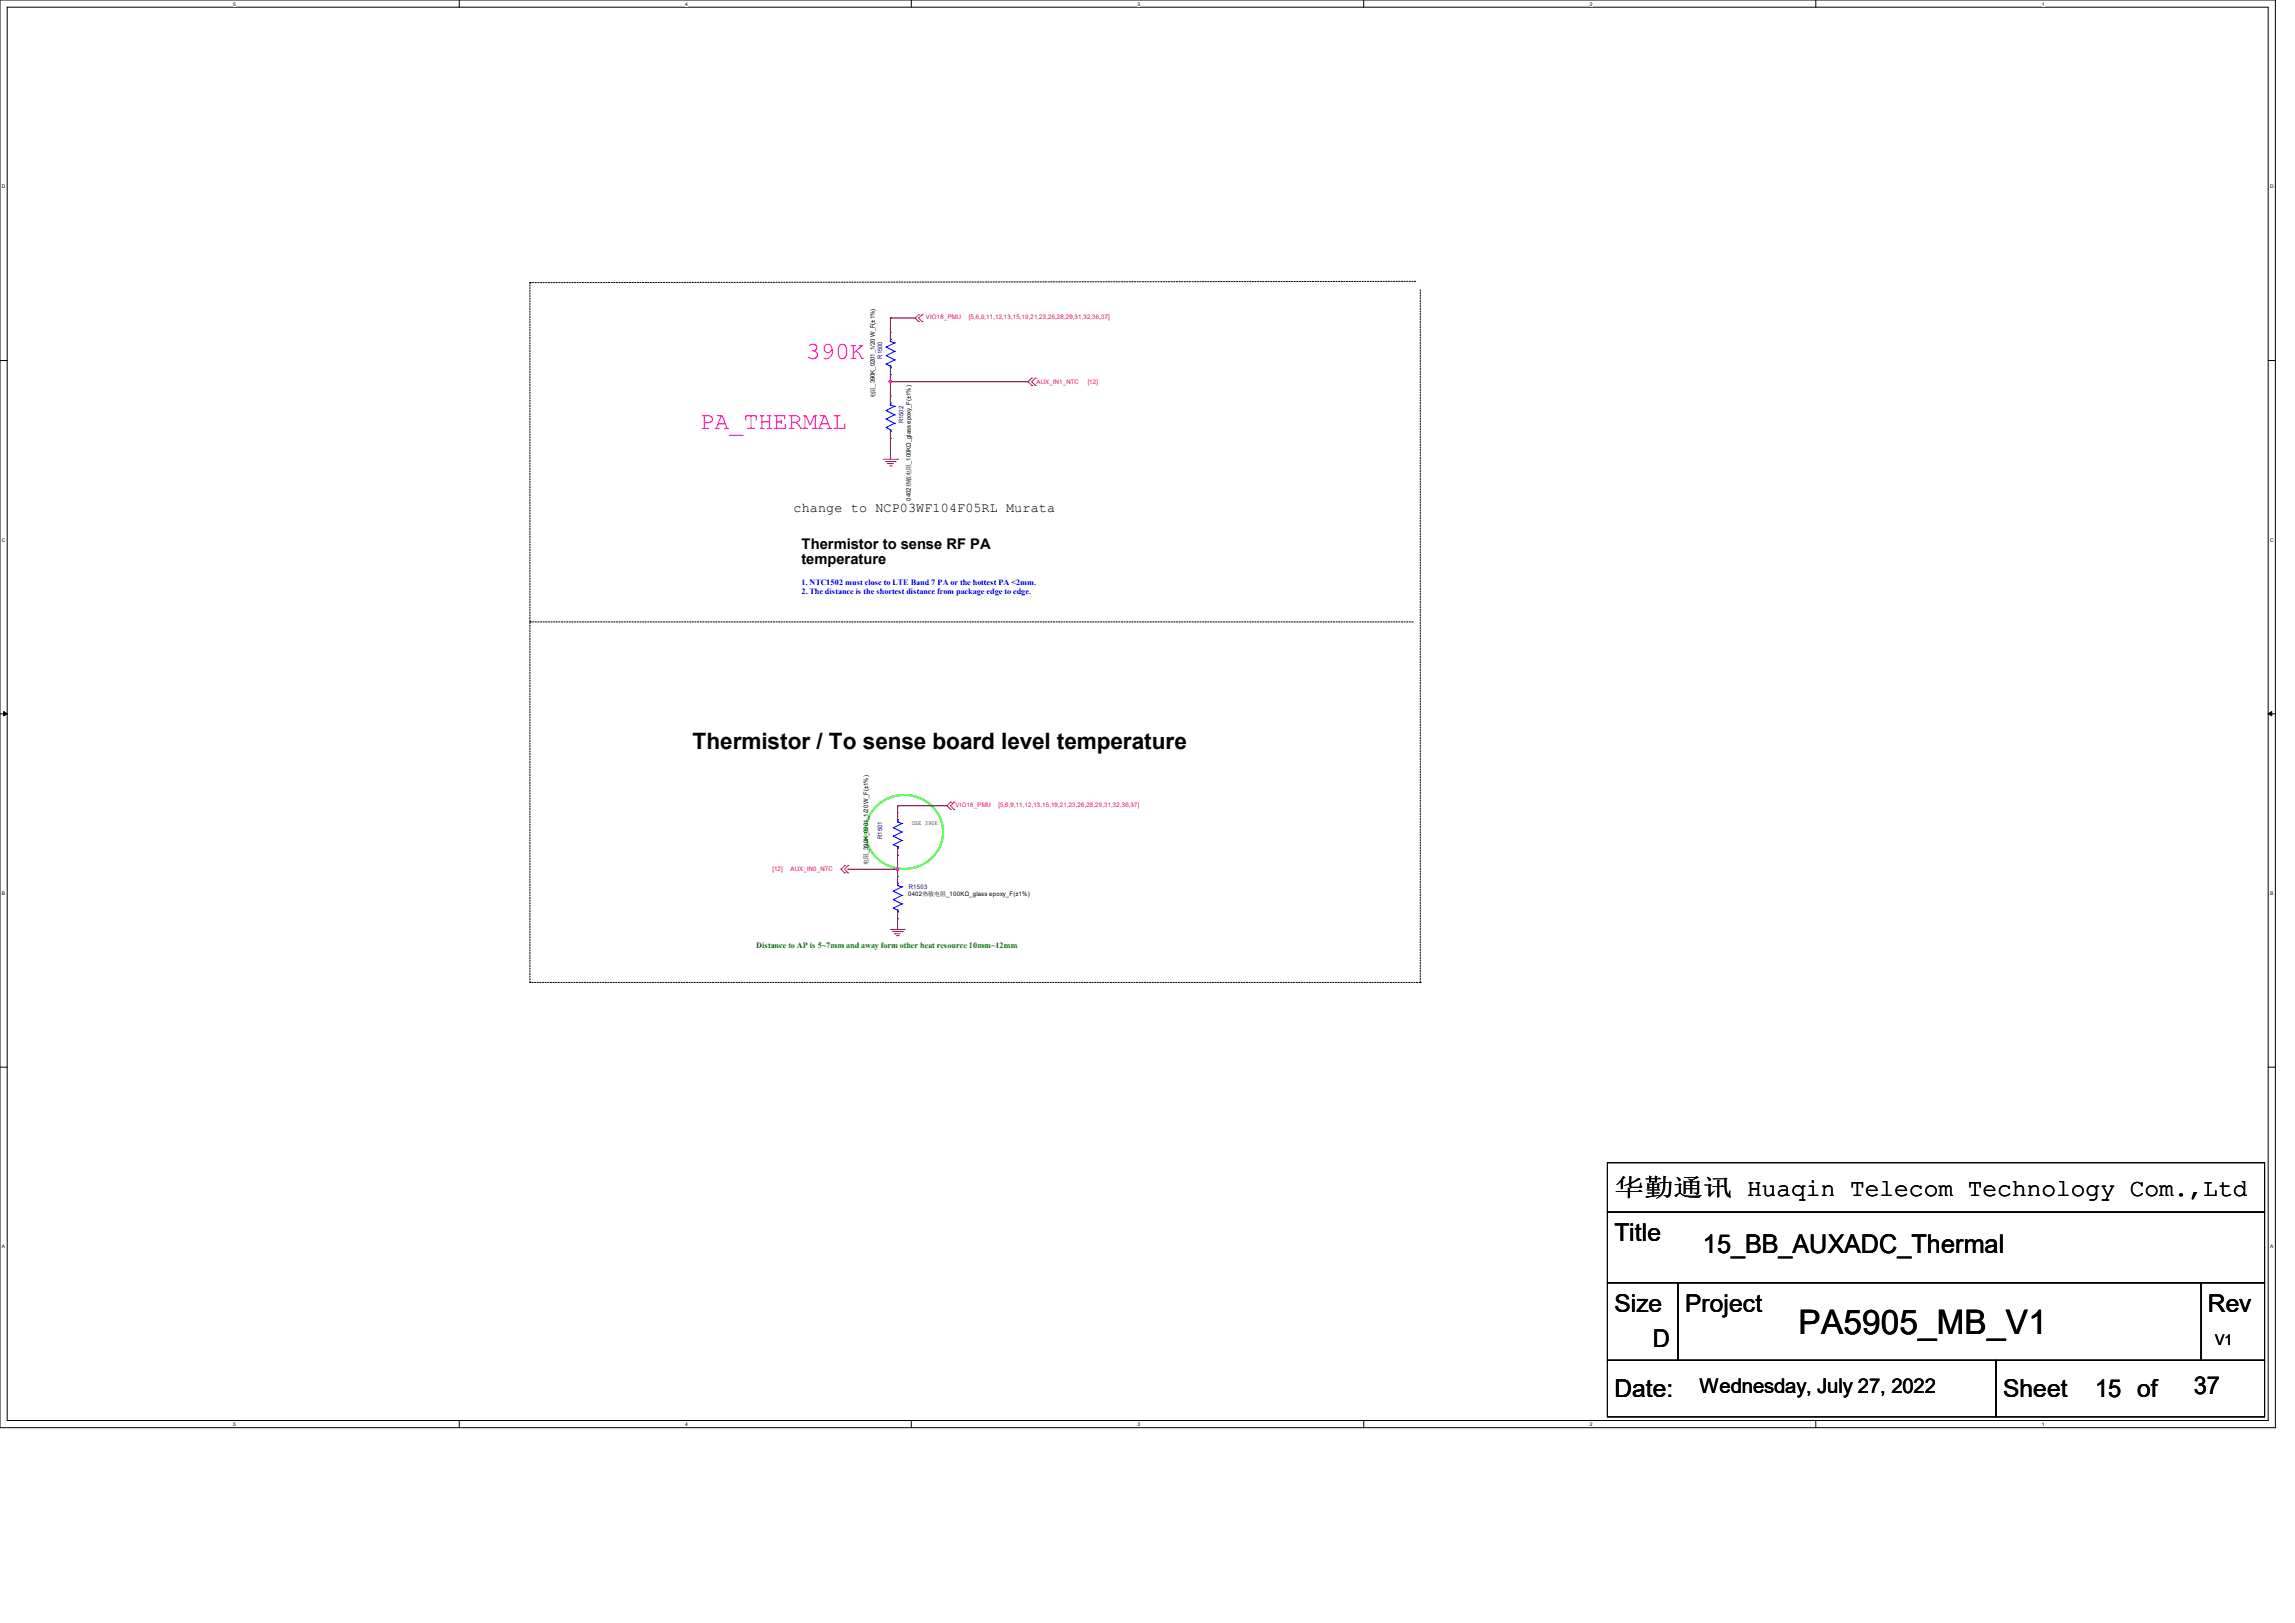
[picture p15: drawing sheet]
<svg xmlns="http://www.w3.org/2000/svg" width="297mm" height="210mm" viewBox="0 0 297 210" stroke-linecap="round" stroke-linejoin="round" font-family="sans-serif">
<defs><g id="words">
<text font-size="4.4" x="232.7" y="172.6">PA5905_MB_V1</text>
<text font-size="3.3" x="220.4" y="162.1">15_BB_AUXADC_Thermal</text>
<g font-size="3.2" fill="#f0f">
<text x="104.3" y="46.4">390K</text>
<text x="90.6" y="55.5">PA_THERMAL</text>
</g>
<g font-size="3.2">
<text x="209" y="154.8">华勤通讯 Huaqin Telecom Technology Com.,Ltd</text>
<text x="209" y="160.6">Title</text>
<text x="209" y="169.7">Size</text>
<text x="218.1" y="169.7">Project</text>
<text x="285.7" y="169.7">Rev</text>
<text x="213.9" y="174.3">D</text>
<text x="209" y="180.7">Date:</text>
<text x="259.3" y="180.7">Sheet</text>
<text x="271.1" y="180.7">15 of</text>
<text x="283.9" y="180.4">37</text>
</g>
<text font-size="2.9" x="89.6" y="96.9">Thermistor / To sense board level temperature</text>
<text font-size="2.6" x="219.9" y="180.3">Wednesday, July 27, 2022</text>
<g font-size="1.9">
<text x="103.7" y="71">Thermistor to sense RF PA</text>
<text x="103.7" y="73">temperature</text>
<text x="286.7" y="174.1">V1</text>
</g>
<text font-size="1.7" x="102.7" y="66.3">change to NCP03WF104F05RL Murata</text>
<g font-size="1.1" fill="#00f">
<text x="103.7" y="75.7">1. NTC1502 must close to LTE Band 7 PA or the hottest PA &lt;2mm.</text>
<text x="103.7" y="76.8">2. The distance is the shortest distance from package edge to edge.</text>
</g>
<text font-size="1.1" fill="#008000" x="97.9" y="122.6">Distance to AP is 5~7mm and away form other heat resource 10mm~12mm</text>
<g font-size=".8" fill="#f00">
<text x="119.8" y="41.3">VIO18_PMU</text>
<text x="125.4" y="41.3">[5,6,9,11,12,13,15,19,21,23,26,28,29,31,32,36,37]</text>
<text x="134.2" y="49.7">AUX_IN1_NTC</text>
<text x="140.8" y="49.7">[12]</text>
<text x="123.7" y="104.5">VIO18_PMU</text>
<text x="129.2" y="104.5">[5,6,9,11,12,13,15,19,21,23,26,28,29,31,32,36,37]</text>
<text x="100" y="112.7">[12]</text>
<text x="102.3" y="112.7">AUX_IN0_NTC</text>
</g>
<g font-size=".8" fill="#000080">
<text x="114.2" y="46.4" transform="rotate(-90 114.2 46.4)">R1500</text>
<text x="116.9" y="54.8" transform="rotate(-90 116.9 54.8)">R1502</text>
<text x="114.2" y="108.5" transform="rotate(-90 114.2 108.5)">R1501</text>
<text x="117.6" y="115.1">R1503</text>
</g>
<g font-size=".8">
<text x="113.2" y="51.6" transform="rotate(-90 113.2 51.6)">电阻_390K_0201_1/20 W_F(±1%)</text>
<text x="117.9" y="64.8" transform="rotate(-90 117.9 64.8)">0402热敏电阻_100KΩ_glass epoxy_F(±1%)</text>
<text x="118" y="106.8">USE 390K</text>
<text x="112.4" y="111.9" transform="rotate(-90 112.4 111.9)">电阻_390K_0201_1/20 W_F(±1%)</text>
<text x="117.5" y="116">0402热敏电阻_100KΩ_glass epoxy_F(±1%)</text>
</g>
<g font-size=".6">
<text x="30.2" y=".7">5</text>
<text x="88.7" y=".7">4</text>
<text x="147.2" y=".7">3</text>
<text x="205.7" y=".7">2</text>
<text x="264.2" y=".7">1</text>
<text x=".3" y="24.4">D</text>
<text x="293.8" y="24.4">D</text>
<text x=".3" y="70.1">C</text>
<text x="293.8" y="70.1">C</text>
<text x=".3" y="115.8">B</text>
<text x="293.8" y="115.8">B</text>
<text x=".3" y="161.5">A</text>
<text x="293.8" y="161.5">A</text>
<text x="30.2" y="184.5">5</text>
<text x="88.7" y="184.5">4</text>
<text x="147.2" y="184.5">3</text>
<text x="205.7" y="184.5">2</text>
<text x="264.2" y="184.5">1</text>
</g>
</g></defs>
<path d="M0 0h294.5v184.7h-294.5zM.9 .9h292.6v182.9h-292.6z" fill="none" stroke="#000" stroke-width=".13"/>
<g fill="#fff">
<path d="M30.2 .1h.3v.7h-.3z"/>
<path d="M30.2 183.9h.3v.8h-.3z"/>
</g>
<path d="M59.4 0v.9M59.4 183.8v.9" fill="none" stroke="#000" stroke-width=".13"/>
<g fill="#fff">
<path d="M88.7 .1h.3v.7h-.3z"/>
<path d="M88.7 183.9h.3v.8h-.3z"/>
</g>
<path d="M117.9 0v.9M117.9 183.8v.9" fill="none" stroke="#000" stroke-width=".13"/>
<g fill="#fff">
<path d="M147.2 .1h.3v.7h-.3z"/>
<path d="M147.2 183.9h.3v.8h-.3z"/>
</g>
<path d="M176.5 0v.9M176.5 183.8v.9" fill="none" stroke="#000" stroke-width=".13"/>
<g fill="#fff">
<path d="M205.7 .1h.4v.7h-.4z"/>
<path d="M205.7 183.9h.4v.8h-.4z"/>
</g>
<path d="M235 0v.9M235 183.8v.9" fill="none" stroke="#000" stroke-width=".13"/>
<g fill="#fff">
<path d="M264.2 .1h.4v.7h-.4z"/>
<path d="M264.2 183.9h.4v.8h-.4z"/>
<path d="M.3 23.8h.4v.7h-.4z"/>
<path d="M293.8 23.8h.5v.7h-.5z"/>
<path d="M.3 69.5h.4v.7h-.4z"/>
<path d="M293.8 69.5h.5v.7h-.5z"/>
</g>
<path d="M0 46.7h.9M293.5 46.7h1" fill="none" stroke="#000" stroke-width=".13"/>
<g fill="#fff">
<path d="M.3 115.2h.4v.8h-.4z"/>
<path d="M293.8 115.2h.4v.8h-.4z"/>
</g>
<path d="M0 92.4h.9M293.5 92.4h1" fill="none" stroke="#000" stroke-width=".13"/>
<path d="M.5 92.1l.4 .3-.4 .2zM293.5 92.4l.5-.3v.5z" fill="#000" stroke="#000" stroke-width=".13"/>
<g fill="#fff">
<path d="M.3 161h.3v.7h-.3z"/>
<path d="M293.8 161h.4v.7h-.4z"/>
</g>
<g fill="none" stroke="#000" stroke-width=".13">
<path d="M68.6 36.6h.1M68.6 36.6v90.5M183.1 36.4h.1M183.1 36.4l-114.5 .2M183.8 37.5v89.6M68.6 80.5h.1M68.6 80.5h114.3M0 138.1h.9M68.6 127.1h.1M68.6 127.1h115.2M183.8 127.1h.1M293.5 138.1h1"/>
<path d="M208 156.8h85.1v9.2h-85.1zM208 150.5h85.1v6.3h-85.1zM208 166h9.2v10h-9.2zM208 176h50.3v7.3h-50.3zM217.2 166h67.7v10h-67.7zM258.3 176h34.8v7.3h-34.8zM284.9 166h8.2v10h-8.2z"/>
</g>
<path d="M113.2 104.6a5.1 5.1 0 0 1 5.5-1.5 5.1 5.1 0 0 1 3.3 4.6 5 5 0 0 1-5 4.7 5 5 0 0 1-5-4.7 4.6 4.6 0 0 1 1.2-3.1z" fill="none" stroke="#0f0" stroke-width=".25"/>
<g fill="none" stroke="#f00" stroke-width=".13">
<path d="M114.3 59.4h1.9M114.6 59.7h1.3M114.9 60h.1M114.9 60h.7M115.2 56.7h.1M115.2 51.2h.1M115.2 48.5h.1M115.2 43h.1M115.2 43v.9M115.2 47.6v.9M115.2 51.2v1M115.2 55.8v.9"/>
<path d="M115.9 59.7h.1M116.2 59.4h.1M118.9 40.7h.1M118.9 41.6h.1M118.9 40.7l-.5 .4 .5 .5M119.3 41.6h.1M119.3 40.7h.1M119.3 40.7l-.4 .4 .4 .5M133.5 48.9h.1M133.5 49.9h.1M133.5 48.9l-.4 .5 .4 .5M134 49.9h.1"/>
<path d="M134 48.9h.1M134 48.9l-.5 .5 .5 .5M115.1 60.3h.2M115.3 60.3h.1M109.3 112h.1M109.3 112.9h.1M109.3 112l-.5 .5 .5 .4M109.7 112h.1M109.7 112.9h.1M109.7 112l-.4 .5 .4 .4M116.2 110.7h.1M116.2 105.2h.1"/>
<path d="M116.2 118.9h.1M116.2 113.4h.1M116.2 105.2v.9M116.2 109.7v1M116.2 113.4v.9M116.2 118v.9M123 103.8h.1M123 104.7h.1M123 103.8l-.4 .5 .4 .4M123.4 104.7h.1M123.4 103.8h.1M123.4 103.8l-.4 .5 .4 .4"/>
<path d="M115.2 120.3h1.9M115.5 120.5h1.3M115.8 120.8h.1M115.8 120.8h.7M116 121.1h.2M116.2 121.1h.1M116.8 120.5h.1M117.1 120.3h.1"/>
</g>
<g fill="none" stroke="#00f" stroke-width=".13">
<path d="M114.7 53.1h.1M114.7 54.2h.1M114.7 55.3h.1M114.7 44.9h.1M114.7 46h.1M114.7 47.1h.1M114.7 53.1l1.1 .6M114.7 54.2l1.1 .6M114.7 55.3l.5 .3M114.7 44.9l1.1 .6M114.7 46l1.1 .6M114.7 47.1l.5 .3"/>
<path d="M115.2 52.2h.1M115.2 55.8h.1M115.2 52.4h.1M115.2 55.6h.1M115.2 43.9h.1M115.2 47.6h.1M115.2 44.2h.1M115.2 47.4h.1M115.2 43.9v.3M115.2 47.4v.2M115.2 52.2v.2M115.2 55.6v.2"/>
<path d="M115.2 52.4l.6 .2M115.2 44.2l.6 .2M115.8 52.6h.1M115.8 53.7h.1M115.8 54.8h.1M115.8 44.4h.1M115.8 45.5h.1M115.8 46.6h.1M115.8 52.6l-1.1 .5M115.8 53.7l-1.1 .5M115.8 54.8l-1.1 .5M115.8 44.4l-1.1 .5"/>
<path d="M115.8 45.5l-1.1 .5M115.8 46.6l-1.1 .5M115.6 107.1h.1M115.6 108.2h.1M115.6 109.3h.1M115.6 115.3h.1M115.6 116.4h.1M115.6 117.5h.1M115.6 107.1l1.1 .6M115.6 108.2l1.1 .6M115.6 109.3l.6 .3M115.6 115.3l1.1 .6"/>
<path d="M115.6 116.4l1.1 .6M115.6 117.5l.6 .3M116.2 106.1h.1M116.2 109.7h.1M116.2 106.3h.1M116.2 109.6h.1M116.2 114.3h.1M116.2 118h.1M116.2 114.6h.1M116.2 117.8h.1M116.2 106.1v.2M116.2 109.6v.1"/>
<path d="M116.2 114.3v.3M116.2 117.8v.2M116.2 106.3l.5 .3M116.2 114.6l.5 .2M116.7 106.6h.1M116.7 107.7h.1M116.7 108.8h.1M116.7 114.8h.1M116.7 115.9h.1M116.7 117h.1M116.7 106.6l-1.1 .5M116.7 107.7l-1.1 .5"/>
<path d="M116.7 108.8l-1.1 .5M116.7 114.8l-1.1 .5M116.7 115.9l-1.1 .5M116.7 117l-1.1 .5"/>
</g>
<g fill="none" stroke="#800040" stroke-width=".13">
<path d="M115.2 49.4h.1M115.2 56.7h.1M115.2 48.5h.1M115.2 41.1h.1M115.2 49.4h17.9M115.2 41.1v1.9M115.2 48.5v2.7M115.2 56.7v2.7M115.2 41.1h3.2M109.7 112.5h.1M109.7 112.5h6.5M116.2 110.7h.1"/>
<path d="M116.2 104.3h.1M116.2 112.5h.1M116.2 118.9h.1M116.2 104.3v.9M116.2 110.7v2.7M116.2 118.9v1.4M116.2 104.3h6.4"/>
</g>
<g fill="#f0f" stroke="#f0f" stroke-width=".13">
<circle cx="116.1" cy="112.5" r=".17"/>
<circle cx="115.2" cy="49.4" r=".16"/>
</g>
<use href="#words"/>
</svg>
